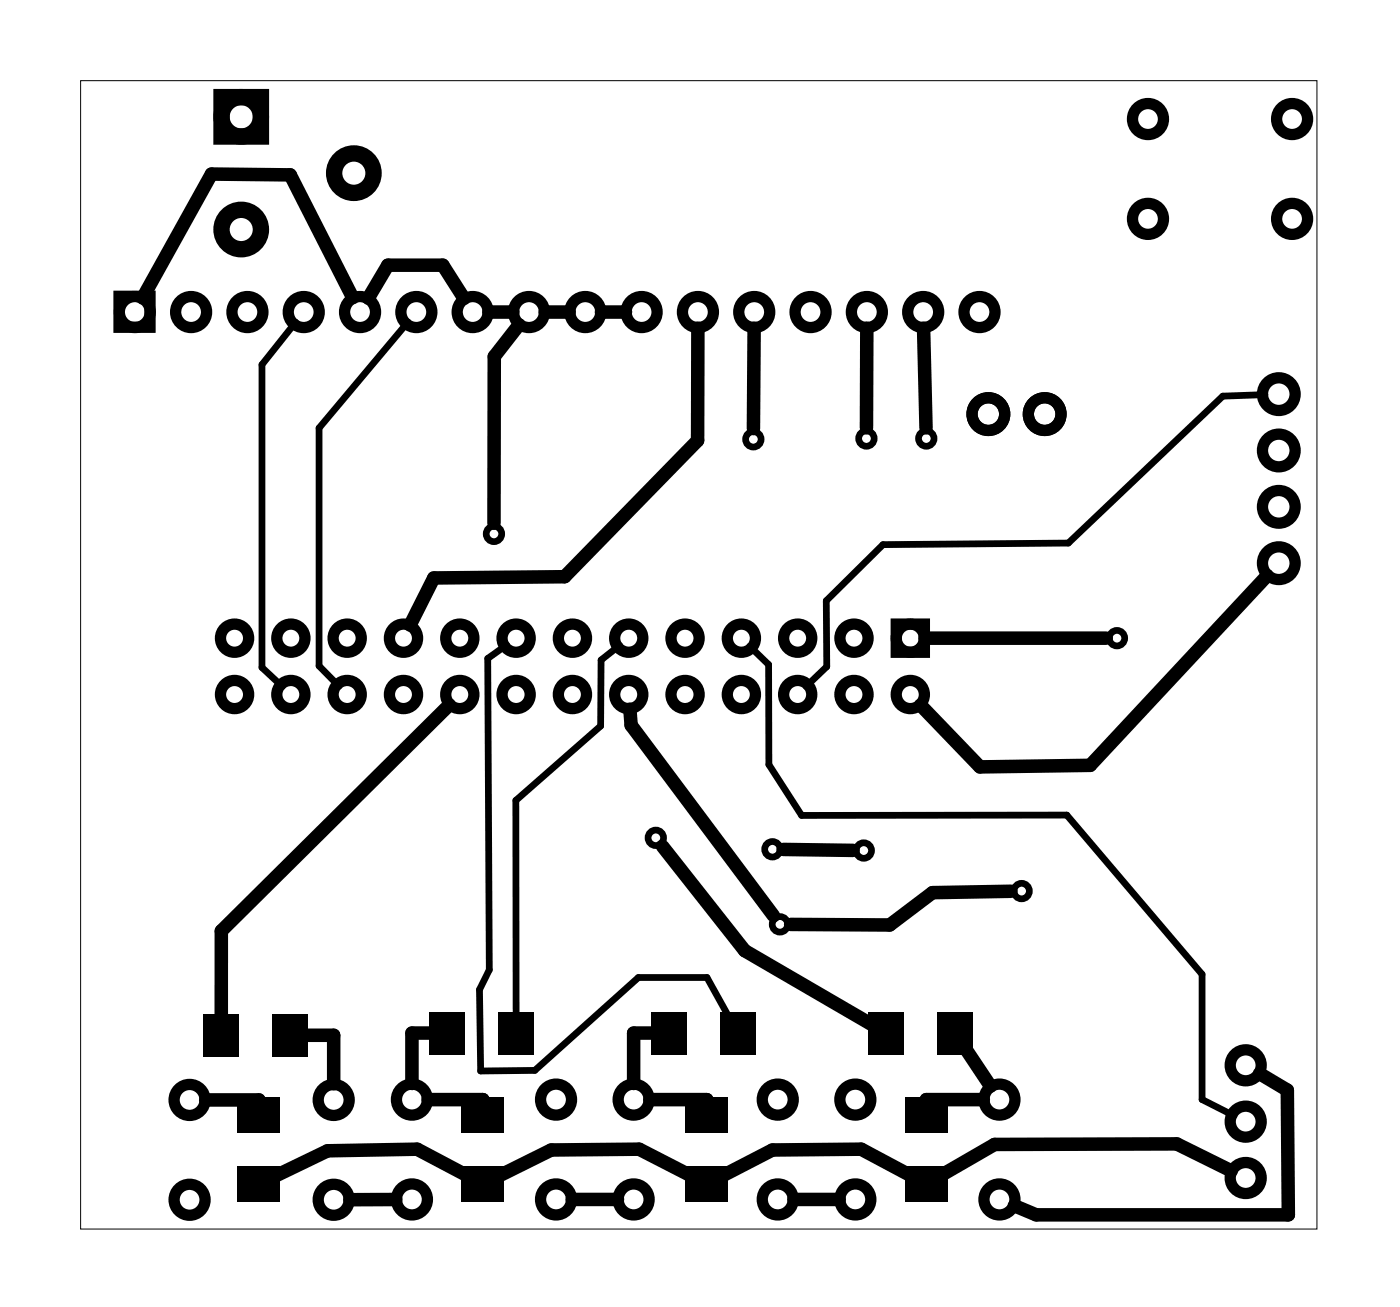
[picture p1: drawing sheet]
<svg xmlns="http://www.w3.org/2000/svg" width="63mm" height="59mm" viewBox="0 0 63 59" stroke-linecap="round" stroke-linejoin="round" font-family="sans-serif">
<path d="M3.6 3.6h55.8v51.8h-55.8z" fill="none" stroke="#000" stroke-width=".05"/>
<g fill="none" stroke="#000" stroke-width=".51">
<path d="M5.4 13.4h1.4v1.4h-1.4zM40.4 28.1h1.3v1.3h-1.3z"/>
<circle cx="6.1" cy="14.1" r=".7"/>
<circle cx="8.6" cy="14.1" r=".7"/>
<circle cx="11.2" cy="14.1" r=".7"/>
<circle cx="13.7" cy="14.1" r=".7"/>
<circle cx="16.2" cy="14.1" r=".7"/>
<circle cx="18.8" cy="14.1" r=".7"/>
<circle cx="21.3" cy="14.1" r=".7"/>
<circle cx="23.9" cy="14.1" r=".7"/>
<circle cx="26.4" cy="14.1" r=".7"/>
<circle cx="28.9" cy="14.1" r=".7"/>
<circle cx="31.5" cy="14.1" r=".7"/>
<circle cx="34" cy="14.1" r=".7"/>
<circle cx="36.6" cy="14.1" r=".7"/>
<circle cx="39.1" cy="14.1" r=".7"/>
<circle cx="41.6" cy="14.1" r=".7"/>
<circle cx="44.2" cy="14.1" r=".7"/>
<circle cx="44.6" cy="18.7" r=".74"/>
<circle cx="47.1" cy="18.7" r=".74"/>
<circle cx="51.8" cy="9.9" r=".7"/>
<circle cx="51.8" cy="5.4" r=".7"/>
<circle cx="57.7" cy="17.8" r=".74"/>
<circle cx="58.3" cy="9.9" r=".7"/>
<circle cx="58.3" cy="5.4" r=".7"/>
<circle cx="10.6" cy="31.3" r=".64"/>
<circle cx="10.6" cy="28.8" r=".64"/>
<circle cx="13.1" cy="31.3" r=".64"/>
<circle cx="13.1" cy="28.8" r=".64"/>
<circle cx="15.7" cy="28.8" r=".64"/>
<circle cx="15.7" cy="31.3" r=".64"/>
<circle cx="18.2" cy="28.8" r=".64"/>
<circle cx="18.2" cy="31.3" r=".64"/>
<circle cx="20.7" cy="31.3" r=".64"/>
<circle cx="20.7" cy="28.8" r=".64"/>
<circle cx="23.3" cy="31.3" r=".64"/>
<circle cx="23.3" cy="28.8" r=".64"/>
<circle cx="25.8" cy="28.8" r=".64"/>
<circle cx="25.8" cy="31.3" r=".64"/>
<circle cx="28.4" cy="31.3" r=".64"/>
<circle cx="28.4" cy="28.8" r=".64"/>
<circle cx="30.9" cy="31.3" r=".64"/>
<circle cx="30.9" cy="28.8" r=".64"/>
<circle cx="33.4" cy="31.3" r=".64"/>
<circle cx="33.4" cy="28.8" r=".64"/>
<circle cx="36" cy="28.8" r=".64"/>
<circle cx="36" cy="31.3" r=".64"/>
<circle cx="38.5" cy="31.3" r=".64"/>
<circle cx="38.5" cy="28.8" r=".64"/>
<circle cx="41.1" cy="28.8" r=".64"/>
<circle cx="41.1" cy="31.3" r=".64"/>
<circle cx="57.7" cy="20.3" r=".74"/>
<circle cx="57.7" cy="22.8" r=".74"/>
<circle cx="57.7" cy="25.4" r=".74"/>
<circle cx="8.6" cy="54.1" r=".7"/>
<circle cx="8.6" cy="49.6" r=".7"/>
<circle cx="15.1" cy="54.1" r=".7"/>
<circle cx="15.1" cy="49.6" r=".7"/>
<circle cx="18.6" cy="54.1" r=".7"/>
<circle cx="18.6" cy="49.6" r=".7"/>
<circle cx="25.1" cy="54.1" r=".7"/>
<circle cx="25.1" cy="49.6" r=".7"/>
<circle cx="28.6" cy="54.1" r=".7"/>
<circle cx="28.6" cy="49.6" r=".7"/>
<circle cx="35.1" cy="54.1" r=".7"/>
<circle cx="35.1" cy="49.6" r=".7"/>
<circle cx="38.6" cy="54.1" r=".7"/>
<circle cx="38.6" cy="49.6" r=".7"/>
<circle cx="45.1" cy="54.1" r=".7"/>
<circle cx="45.1" cy="49.6" r=".7"/>
<circle cx="56.2" cy="48" r=".7"/>
<circle cx="56.2" cy="50.6" r=".7"/>
<circle cx="56.2" cy="53.1" r=".7"/>
</g>
<g fill="none" stroke="#000" stroke-width=".3">
<path d="M13.3 14.5l-1.5 1.9v13.7l.9 .8M18.4 14.5l-4 4.8v10.7l.9 .9M57.1 17.8l-1.9 .1-7 6.6h-8.4l-2.5 2.6v2.9l-.9 .9M22.9 29.1l-.9 .6 .1 14-.5 .9 .1 3.7 2.4-.1 4.7-4.1h3.1l.9 1.7M27.9 29.1l-.8 .7v2.9l-3.8 3.4v9.7M33.8 29.1l.9 .9v4.5l1.5 2.3 11.9-.1 6.1 7.2v5.7l1.5 .7"/>
<circle cx="34" cy="19.8" r=".35"/>
<circle cx="39.1" cy="19.8" r=".35"/>
<circle cx="41.8" cy="19.8" r=".35"/>
<circle cx="22.3" cy="24.1" r=".35"/>
<circle cx="29.6" cy="37.8" r=".35"/>
<circle cx="34.8" cy="38.3" r=".35"/>
<circle cx="39" cy="38.3" r=".35"/>
<circle cx="50.4" cy="28.8" r=".35"/>
<circle cx="35.2" cy="41.7" r=".35"/>
<circle cx="46.1" cy="40.2" r=".35"/>
</g>
<g fill="#000">
<path d="M10.7 49.5h1.9v1.6h-1.9zM10.7 52.6h1.9v1.6h-1.9zM9.2 45.7h1.6v1.9h-1.6zM12.3 45.7h1.6v1.9h-1.6zM19.4 45.6h1.6v1.9h-1.6zM22.5 45.6h1.6v1.9h-1.6zM20.8 52.6h1.9v1.6h-1.9zM20.8 49.5h1.9v1.6h-1.9zM29.4 45.6h1.6v1.9h-1.6zM32.5 45.6h1.6v1.9h-1.6zM30.9 52.6h1.9v1.6h-1.9zM30.9 49.5h1.9v1.6h-1.9z"/>
<path d="M39.2 45.6h1.6v1.9h-1.6zM40.8 52.6h1.9v1.6h-1.9zM40.8 49.5h1.9v1.6h-1.9zM42.3 45.6h1.6v1.9h-1.6z"/>
</g>
<g fill="none" stroke="#000" stroke-width=".74" stroke-linecap="butt">
<path d="M10 4.4h1.8v1.8h-1.8z"/>
<circle cx="10.9" cy="10.3" r=".89"/>
<circle cx="10.9" cy="5.3" r=".89"/>
<circle cx="16" cy="7.8" r=".89"/>
</g>
<g fill="none" stroke="#000" stroke-width=".61">
<path d="M15.9 13.4l-2.8-5.5-3.6-.1-3.1 5.6M16.6 13.4l.9-1.4h2.5l.9 1.5M22 14.1h1.1M23.4 14.6l-1.1 1.5v7.5M24.6 14.1h1.1M27.1 14.1h1.1M31.5 14.8v5.1l-6 6.1-5.9 .1-1.1 2.1M34 14.8v4.5M39.1 14.8v4.5M41.7 14.8l.1 4.5M20.3 31.8l-10.3 10.2v3.9M28.4 32l.1 .7 6.4 8.6"/>
<path d="M29.9 38.1l3.7 4.8 5.7 3.3M35.3 38.3h3.2M49.9 28.8h-8.2M57.2 25.9l-8 8.6-5 .1-2.7-2.8M9.3 49.6h2.4M13.7 46.7h1.4v2.2M17.9 54.1h-2.1M19.3 49.6h2.5M19.5 46.6h-.9v2.2M21 52.9l-2.2-1.1-4 .1-2.3 1.1M25.8 54.1h2.1M29.3 49.6h2.6"/>
<path d="M29.5 46.6h-.9v2.2M31.1 53l-2.3-1.2h-3.9l-2.3 1.2M37.9 54.1h-2.1M41 52.9l-2.2-1.1h-4l-2.1 1.1M43.6 47.4l1.1 1.6M44.4 49.6h-2.6M45.6 40.2h-3.5l-2 1.5h-4.4M55.5 52.8l-2.4-1.2h-8.2l-2.3 1.3M56.8 48.4l1.3 .7v5.7h-11.4l-.9-.5"/>
</g>
</svg>
